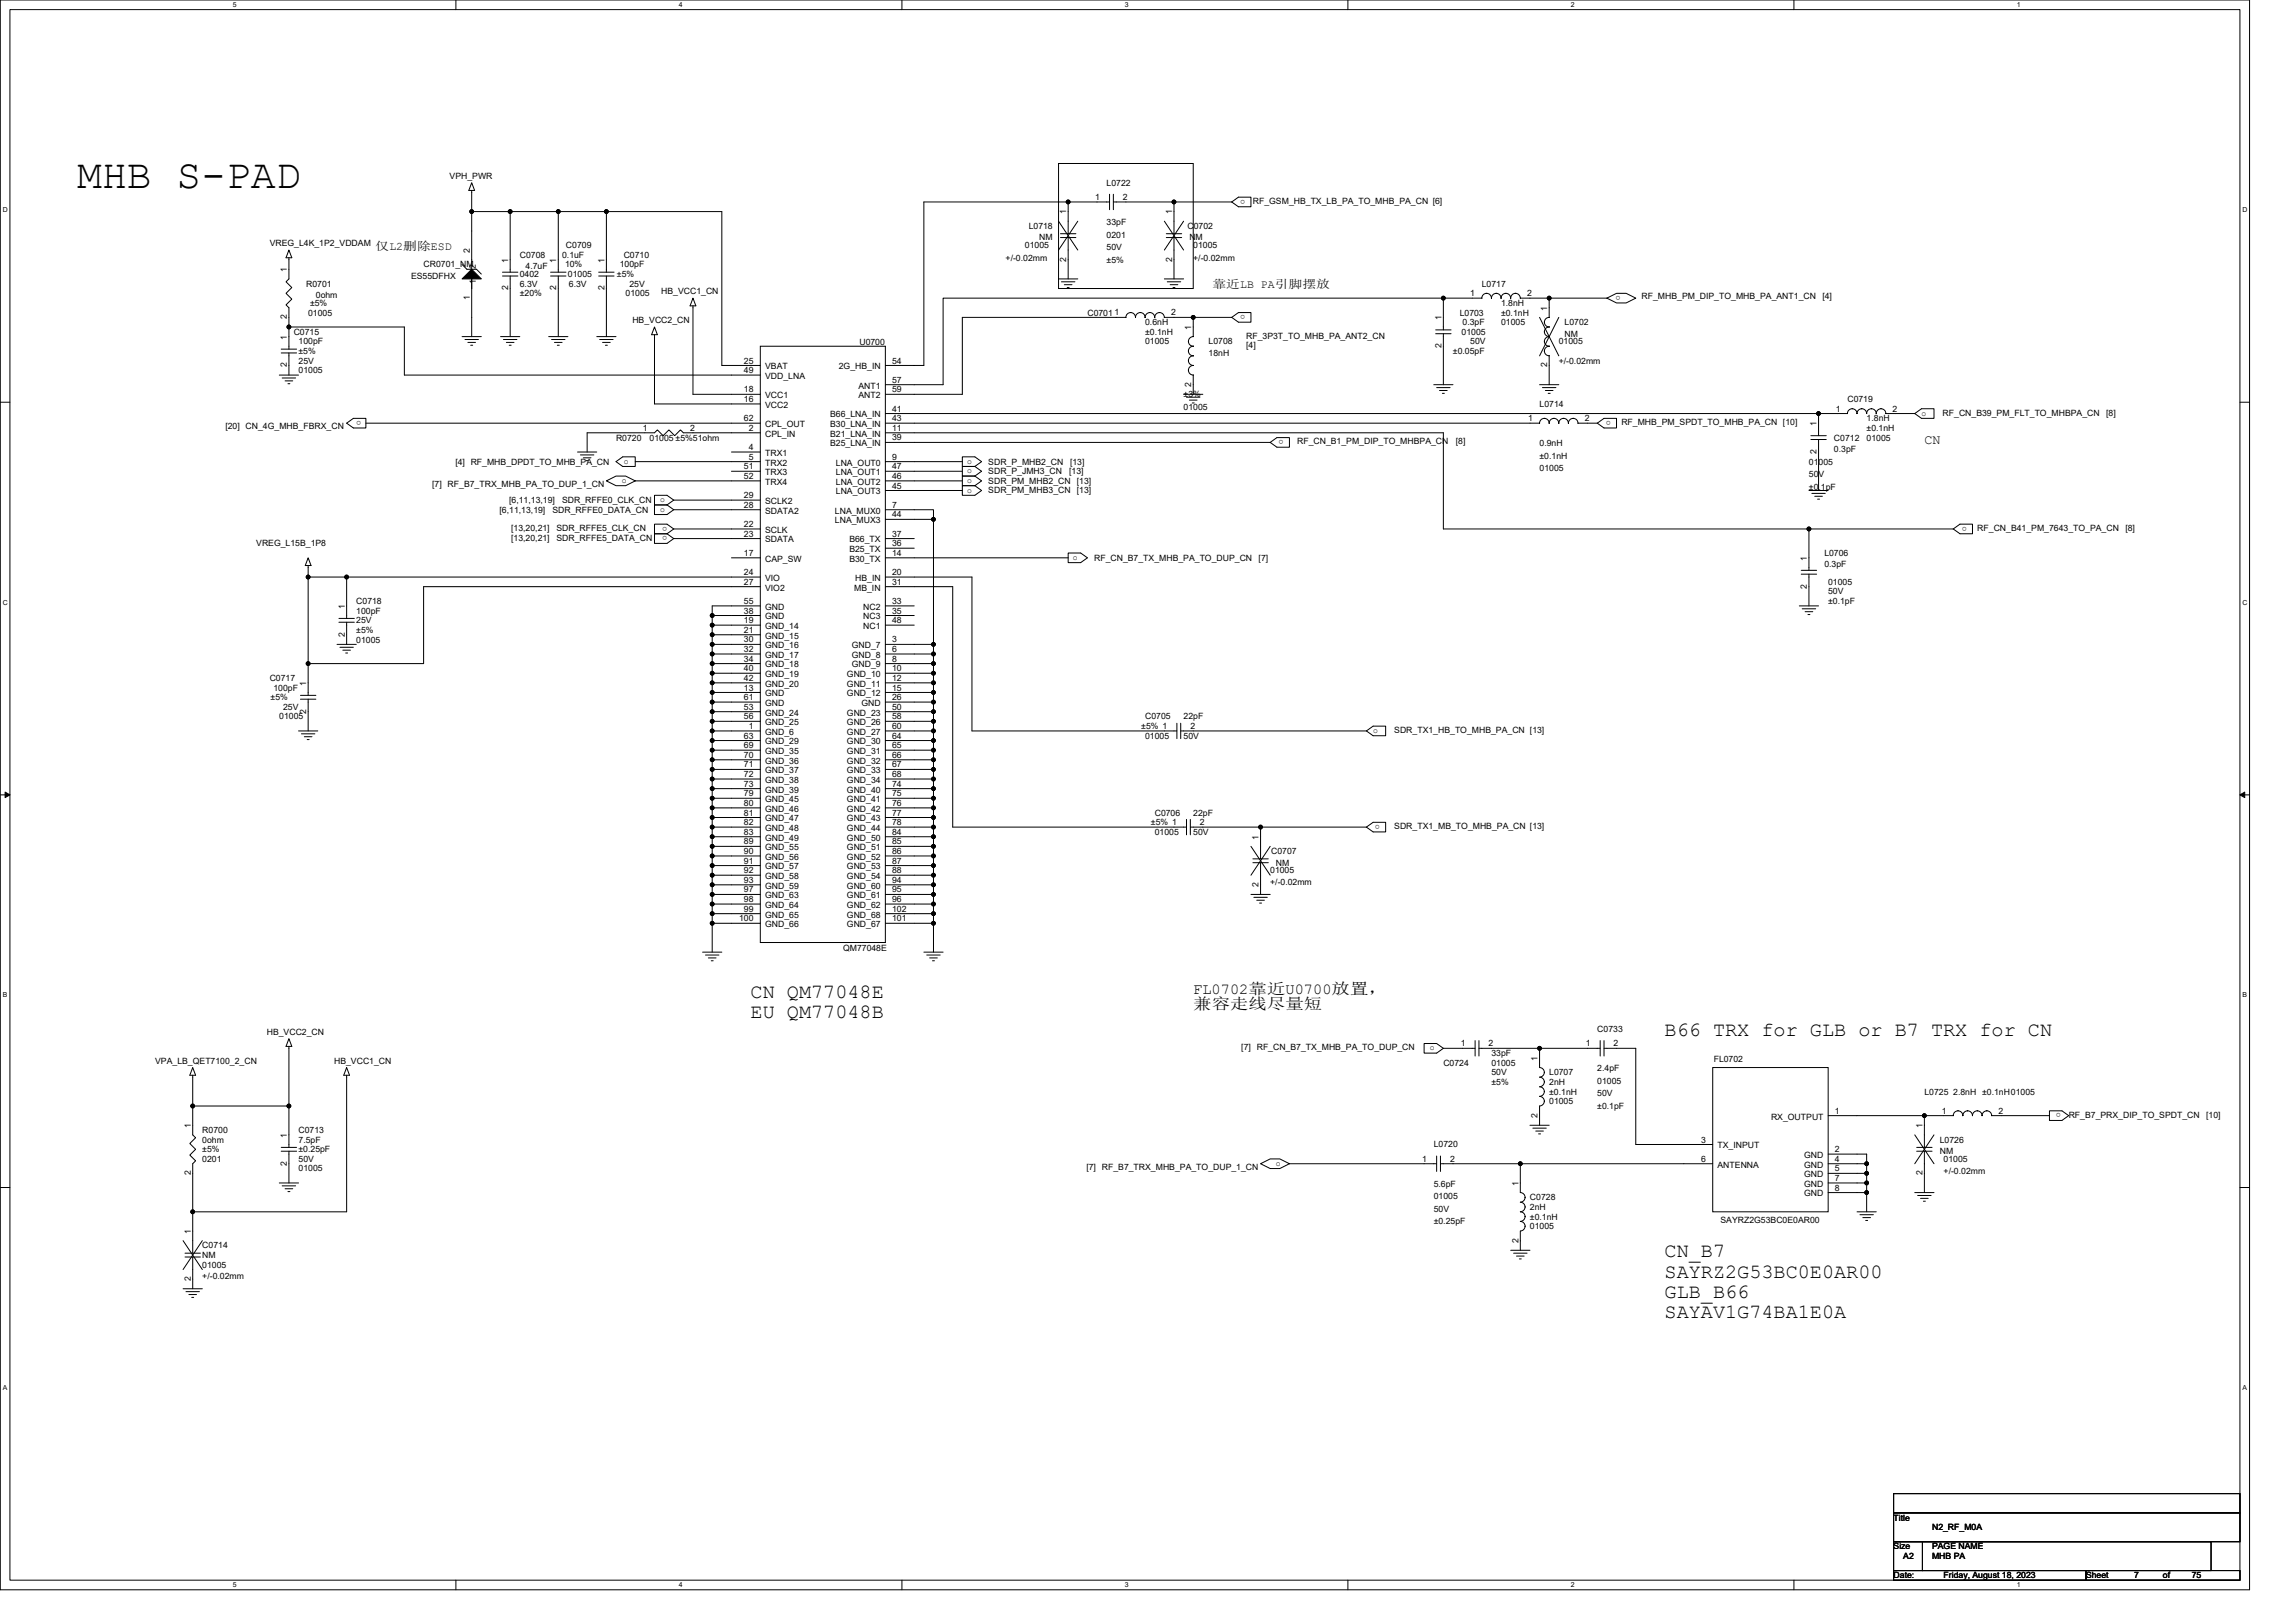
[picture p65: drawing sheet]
<svg xmlns="http://www.w3.org/2000/svg" width="297mm" height="210mm" viewBox="0 0 297 210" stroke-linecap="round" stroke-linejoin="round" font-family="sans-serif">
<defs><g id="words">
<text font-size="5.3" x="10" y="24.4">MHB S-PAD</text>
<g font-size="2.6">
<text x="97.1" y="129.1">CN QM77048E</text>
<text x="97.1" y="131.7">EU QM77048B</text>
<text x="215.4" y="134.1">B66 TRX for GLB or B7 TRX for CN</text>
<text x="215.4" y="162.7">CN_B7</text>
<text x="215.4" y="165.3">SAYRZ2G53BC0E0AR00</text>
<text x="215.4" y="167.9">GLB_B66</text>
<text x="215.4" y="170.6">SAYAV1G74BA1E0A</text>
</g>
<g font-size="2">
<text x="154.4" y="128.6">FL0702靠靠U0700靠放，</text>
<text x="154.4" y="130.6">兼的兼天兼兼兼</text>
</g>
<text font-size="1.7" x="249" y="57.5">CN</text>
<g font-size="1.5">
<text x="48.6" y="32.3">仅L2删删ESD</text>
<text x="156.9" y="37.3">靠靠LB PA靠靠靠靠</text>
</g>
<g font-size="1.1">
<text x="58.2" y="23.2">VPH_PWR</text>
<text x="133.1" y="29.6">L0718</text>
<text x="137.9" y="27.8" transform="rotate(-90 137.9 27.8)">1</text>
<text x="141.7" y="25.9">1</text>
<text x="143.2" y="24">L0722</text>
<text x="143.2" y="29.1">33pF</text>
<text x="145.3" y="25.9">2</text>
<text x="151.6" y="27.8" transform="rotate(-90 151.6 27.8)">1</text>
<text x="153.6" y="29.6">C0702</text>
<text x="161.1" y="25.8" transform="rotate(180 161.1 25.8)">o</text>
<text x="162.1" y="26.4">RF_GSM_HB_TX_LB_PA_TO_MHB_PA_CN [6]</text>
<text x="34.9" y="31.9">VREG_L4K_1P2_VDDAM</text>
<text x="37.1" y="35.2" transform="rotate(-90 37.1 35.2)">1</text>
<text x="54.8" y="34.6">CR0701_NM</text>
<text x="60.8" y="32.7" transform="rotate(-90 60.8 32.7)">2</text>
<text x="61.5" y="34.8" transform="rotate(-90 61.5 34.8)">2</text>
<text x="65.7" y="34" transform="rotate(-90 65.7 34)">1</text>
<text x="67.2" y="33.4">C0708</text>
<text x="67.2" y="35.9">0402</text>
<text x="68" y="34.9">4.7uF</text>
<text x="72" y="34" transform="rotate(-90 72 34)">1</text>
<text x="72.7" y="33.4">0.1uF</text>
<text x="73.1" y="34.6">10%</text>
<text x="73.2" y="32.1">C0709</text>
<text x="73.5" y="35.9">01005</text>
<text x="78.2" y="34" transform="rotate(-90 78.2 34)">1</text>
<text x="79.8" y="35.9">±5%</text>
<text x="80.2" y="34.6">100pF</text>
<text x="80.7" y="33.4">C0710</text>
<text x="130.1" y="33.7">+/-0.02mm</text>
<text x="132.6" y="32.1">01005</text>
<text x="134.5" y="31.1">NM</text>
<text x="137.9" y="33.9" transform="rotate(-90 137.9 33.9)">2</text>
<text x="143.2" y="30.7">0201</text>
<text x="143.2" y="32.4">50V</text>
<text x="143.2" y="34">±5%</text>
<text x="151.6" y="33.9" transform="rotate(-90 151.6 33.9)">2</text>
<text x="153.9" y="31.1">NM</text>
<text x="154.4" y="32.1">01005</text>
<text x="154.4" y="33.7">+/-0.02mm</text>
<text x="37.1" y="41.3" transform="rotate(-90 37.1 41.3)">2</text>
<text x="39.6" y="37.1">R0701</text>
<text x="39.9" y="40.8">01005</text>
<text x="40.1" y="39.6">±5%</text>
<text x="40.9" y="38.6">0ohm</text>
<text x="53.2" y="36.1">ES55DFHX</text>
<text x="60.8" y="38.8" transform="rotate(-90 60.8 38.8)">1</text>
<text x="61.5" y="36.7" transform="rotate(-90 61.5 36.7)">1</text>
<text x="65.7" y="37.6" transform="rotate(-90 65.7 37.6)">2</text>
<text x="67.2" y="37.1">6.3V</text>
<text x="67.2" y="38.3">±20%</text>
<text x="72" y="37.6" transform="rotate(-90 72 37.6)">2</text>
<text x="73.6" y="37.1">6.3V</text>
<text x="78.2" y="37.6" transform="rotate(-90 78.2 37.6)">2</text>
<text x="80.9" y="38.3">01005</text>
<text x="81.4" y="37.1">25V</text>
<text x="81.8" y="41.8">HB_VCC2_CN</text>
<text x="85.5" y="38.1">HB_VCC1_CN</text>
<text x="140.7" y="40.8">C07011</text>
<text x="151.5" y="40.8">2</text>
<text x="161.1" y="40.8" transform="rotate(180 161.1 40.8)">o</text>
<text x="186.5" y="41.4" transform="rotate(-90 186.5 41.4)">1</text>
<text x="188.8" y="40.8">L0703</text>
<text x="190.2" y="38.3">1</text>
<text x="191.7" y="37.1">L0717</text>
<text x="194.2" y="39.6">1.8nH</text>
<text x="194.2" y="40.8">±0.1nH</text>
<text x="197.6" y="38.3">2</text>
<text x="200.2" y="40.2" transform="rotate(-90 200.2 40.2)">1</text>
<text x="209.6" y="38.3" transform="rotate(180 209.6 38.3)">o</text>
<text x="212.4" y="38.7">RF_MHB_PM_DIP_TO_MHB_PA_ANT1_CN</text>
<text x="235.8" y="38.7">[4]</text>
<text x="37.1" y="47.5" transform="rotate(-90 37.1 47.5)">2</text>
<text x="37.1" y="43.9" transform="rotate(-90 37.1 43.9)">1</text>
<text x="38" y="43.3">C0715</text>
<text x="38.6" y="44.6">100pF</text>
<text x="38.6" y="47.1">25V</text>
<text x="38.6" y="45.8">±5%</text>
<text x="96.2" y="47">25</text>
<text x="99" y="47.8">VBAT</text>
<text x="108.5" y="47.8">2G_HB_IN</text>
<text x="111.2" y="44.7">U0700</text>
<text x="115.4" y="47">54</text>
<text x="148.1" y="42.1">0.6nH</text>
<text x="148.1" y="43.3">±0.1nH</text>
<text x="148.1" y="44.6">01005</text>
<text x="154.1" y="42.7" transform="rotate(-90 154.1 42.7)">1</text>
<text x="156.4" y="44.6">L0708</text>
<text x="156.4" y="46.1">18nH</text>
<text x="161.2" y="43.8">RF_3P3T_TO_MHB_PA_ANT2_CN</text>
<text x="161.2" y="45.1">[4]</text>
<text x="186.5" y="45.1" transform="rotate(-90 186.5 45.1)">2</text>
<text x="188" y="45.8">±0.05pF</text>
<text x="189.1" y="43.3">01005</text>
<text x="189.2" y="42.1">0.3pF</text>
<text x="190.2" y="44.6">50V</text>
<text x="194.2" y="42.1">01005</text>
<text x="200.2" y="47.5" transform="rotate(-90 200.2 47.5)">2</text>
<text x="201.7" y="44.6">01005</text>
<text x="201.7" y="47.1">+/-0.02mm</text>
<text x="202.4" y="42.1">L0702</text>
<text x="202.4" y="43.6">NM</text>
<text x="38.6" y="48.3">01005</text>
<text x="96.2" y="52">16</text>
<text x="96.2" y="50.8">18</text>
<text x="96.2" y="48.3">49</text>
<text x="99" y="52.8">VCC2</text>
<text x="99" y="51.5">VCC1</text>
<text x="99" y="49">VDD_LNA</text>
<text x="111.1" y="50.3">ANT1</text>
<text x="111.1" y="51.5">ANT2</text>
<text x="115.4" y="53.3">41</text>
<text x="115.4" y="49.5">57</text>
<text x="115.4" y="50.8">59</text>
<text x="153.1" y="51.4">±3%</text>
<text x="153.1" y="53">01005</text>
<text x="154.1" y="50" transform="rotate(-90 154.1 50)">2</text>
<text x="199.2" y="52.7">L0714</text>
<text x="237.5" y="53.3">1</text>
<text x="239" y="52">C0719</text>
<text x="244.9" y="53.3">2</text>
<text x="248.6" y="53.8">o</text>
<text x="251.3" y="53.8">RF_CN_B39_PM_FLT_TO_MHBPA_CN</text>
<text x="272.5" y="53.8">[8]</text>
<text x="29.2" y="55.5">[20] CN_4G_MHB_FBRX_CN</text>
<text x="46.7" y="54.5" transform="rotate(180 46.7 54.5)">o</text>
<text x="79.7" y="57">R0720</text>
<text x="83.2" y="55.8">1</text>
<text x="84" y="57">01005 ±5%51ohm</text>
<text x="89.3" y="55.8">2</text>
<text x="96.2" y="54.5">62</text>
<text x="96.9" y="55.8">2</text>
<text x="96.9" y="58.2">4</text>
<text x="96.9" y="59.5">5</text>
<text x="99" y="56.5">CPL_IN</text>
<text x="99" y="59">TRX1</text>
<text x="99" y="55.3">CPL_OUT</text>
<text x="107.4" y="56.5">B21_LNA_IN</text>
<text x="107.4" y="57.8">B25_LNA_IN</text>
<text x="107.4" y="54">B66_LNA_IN</text>
<text x="107.4" y="55.3">B30_LNA_IN</text>
<text x="115.4" y="59.5">9</text>
<text x="115.4" y="55.8">11</text>
<text x="115.4" y="57">39</text>
<text x="115.4" y="54.5">43</text>
<text x="166.1" y="56.9" transform="rotate(180 166.1 56.9)">o</text>
<text x="167.8" y="57.5">RF_CN_B1_PM_DIP_TO_MHBPA_CN</text>
<text x="188.3" y="57.5">[8]</text>
<text x="197.7" y="54.5">1</text>
<text x="199.2" y="57.8">0.9nH</text>
<text x="199.2" y="59.4">±0.1nH</text>
<text x="205" y="54.5">2</text>
<text x="208.4" y="54.5" transform="rotate(180 208.4 54.5)">o</text>
<text x="209.8" y="55">RF_MHB_PM_SPDT_TO_MHB_PA_CN [10]</text>
<text x="235" y="58.7" transform="rotate(-90 235 58.7)">2</text>
<text x="235" y="55.1" transform="rotate(-90 235 55.1)">1</text>
<text x="237.3" y="57">C0712</text>
<text x="237.3" y="58.5">0.3pF</text>
<text x="241.5" y="54.5">1.8nH</text>
<text x="241.5" y="55.8">±0.1nH</text>
<text x="241.5" y="57">01005</text>
<text x="55.9" y="63">[7] RF_B7_TRX_MHB_PA_TO_DUP_1_CN</text>
<text x="58.9" y="60.1">[4] RF_MHB_DPDT_TO_MHB_PA_CN</text>
<text x="65.9" y="65.1">[6,11,13,19]</text>
<text x="72.7" y="65.1">SDR_RFFE0_CLK_CN</text>
<text x="80.4" y="62.5">o</text>
<text x="80.7" y="60">o</text>
<text x="85.4" y="65">o</text>
<text x="96.2" y="65.7">28</text>
<text x="96.2" y="64.5">29</text>
<text x="96.2" y="60.7">51</text>
<text x="96.2" y="62">52</text>
<text x="99" y="60.2">TRX2</text>
<text x="99" y="65.2">SCLK2</text>
<text x="99" y="61.5">TRX3</text>
<text x="99" y="62.7">TRX4</text>
<text x="108.1" y="60.2">LNA_OUT0</text>
<text x="108.1" y="64">LNA_OUT3</text>
<text x="108.1" y="61.5">LNA_OUT1</text>
<text x="108.1" y="62.7">LNA_OUT2</text>
<text x="115.4" y="63.2">45</text>
<text x="115.4" y="60.7">47</text>
<text x="115.4" y="62">46</text>
<text x="115.4" y="65.7">7</text>
<text x="125.1" y="60">o</text>
<text x="125.1" y="61.3">o</text>
<text x="125.1" y="62.5">o</text>
<text x="125.1" y="63.7">o</text>
<text x="127.9" y="60.1">SDR_P_MHB2_CN</text>
<text x="127.9" y="61.4">SDR_P_JMH3_CN</text>
<text x="127.9" y="62.6">SDR_PM_MHB2_CN</text>
<text x="127.9" y="63.9">SDR_PM_MHB3_CN</text>
<text x="138.3" y="61.4">[13]</text>
<text x="138.4" y="60.1">[13]</text>
<text x="139.3" y="62.6">[13]</text>
<text x="139.3" y="63.9">[13]</text>
<text x="199.2" y="61">01005</text>
<text x="234" y="60.1">01005</text>
<text x="234" y="61.7">50V</text>
<text x="234" y="63.4">±0.1pF</text>
<text x="33.1" y="70.7">VREG_L15B_1P8</text>
<text x="64.6" y="66.3">[6,11,13,19]</text>
<text x="66.1" y="68.7">[13,20,21]</text>
<text x="66.1" y="70">[13,20,21]</text>
<text x="71.5" y="66.3">SDR_RFFE0_DATA_CN</text>
<text x="72" y="68.7">SDR_RFFE5_CLK_CN</text>
<text x="72" y="70">SDR_RFFE5_DATA_CN</text>
<text x="85.4" y="66.2">o</text>
<text x="86.3" y="68.1" transform="rotate(180 86.3 68.1)">o</text>
<text x="86.3" y="69.4" transform="rotate(180 86.3 69.4)">o</text>
<text x="96.2" y="68.2">22</text>
<text x="96.2" y="69.4">23</text>
<text x="96.2" y="71.9">17</text>
<text x="99" y="69">SCLK</text>
<text x="99" y="70.2">SDATA</text>
<text x="99" y="66.5">SDATA2</text>
<text x="108" y="66.5">LNA_MUX0</text>
<text x="108" y="67.7">LNA_MUX3</text>
<text x="109.9" y="71.4">B25_TX</text>
<text x="109.9" y="70.2">B66_TX</text>
<text x="115.4" y="71.9">14</text>
<text x="115.4" y="70.7">36</text>
<text x="115.4" y="69.4">37</text>
<text x="115.4" y="67">44</text>
<text x="236" y="71.9">L0706</text>
<text x="254.4" y="68.1" transform="rotate(180 254.4 68.1)">o</text>
<text x="255.8" y="68.7">RF_CN_B41_PM_7643_TO_PA_CN</text>
<text x="275" y="68.7">[8]</text>
<text x="96.2" y="74.4">24</text>
<text x="96.2" y="75.7">27</text>
<text x="99" y="75.2">VIO</text>
<text x="99" y="76.4">VIO2</text>
<text x="99" y="72.7">CAP_SW</text>
<text x="109.9" y="72.7">B30_TX</text>
<text x="110.5" y="76.4">MB_IN</text>
<text x="110.6" y="75.2">HB_IN</text>
<text x="115.4" y="74.4">20</text>
<text x="115.4" y="75.7">31</text>
<text x="138.8" y="72.5">o</text>
<text x="141.6" y="72.6">RF_CN_B7_TX_MHB_PA_TO_DUP_CN</text>
<text x="162.8" y="72.6">[7]</text>
<text x="233.8" y="76.2" transform="rotate(-90 233.8 76.2)">2</text>
<text x="233.8" y="72.6" transform="rotate(-90 233.8 72.6)">1</text>
<text x="236" y="73.4">0.3pF</text>
<text x="236.5" y="75.7">01005</text>
<text x="236.5" y="76.9">50V</text>
<text x="44.6" y="82.4" transform="rotate(-90 44.6 82.4)">2</text>
<text x="44.6" y="78.8" transform="rotate(-90 44.6 78.8)">1</text>
<text x="46.1" y="78.2">C0718</text>
<text x="46.1" y="79.4">100pF</text>
<text x="46.1" y="83.1">01005</text>
<text x="46.1" y="80.7">25V</text>
<text x="46.1" y="81.9">±5%</text>
<text x="96.2" y="78.2">55</text>
<text x="96.2" y="79.4">38</text>
<text x="96.2" y="80.6">19</text>
<text x="96.2" y="81.9">21</text>
<text x="96.2" y="83.1">30</text>
<text x="99" y="78.9">GND</text>
<text x="99" y="80.2">GND</text>
<text x="99" y="81.4">GND_14</text>
<text x="99" y="82.6">GND_15</text>
<text x="99" y="83.9">GND_16</text>
<text x="110.2" y="83.9">GND_7</text>
<text x="111.7" y="78.9">NC2</text>
<text x="111.7" y="80.2">NC3</text>
<text x="111.7" y="81.4">NC1</text>
<text x="115.4" y="78.2">33</text>
<text x="115.4" y="79.4">35</text>
<text x="115.4" y="80.6">48</text>
<text x="115.4" y="83.1">3</text>
<text x="236.5" y="78.2">±0.1pF</text>
<text x="34.9" y="88.1">C0717</text>
<text x="35.4" y="89.4">100pF</text>
<text x="39.6" y="88.7" transform="rotate(-90 39.6 88.7)">1</text>
<text x="96.2" y="89.4">13</text>
<text x="96.2" y="84.4">32</text>
<text x="96.2" y="85.6">34</text>
<text x="96.2" y="86.9">40</text>
<text x="96.2" y="88.1">42</text>
<text x="99" y="85.1">GND_17</text>
<text x="99" y="86.4">GND_18</text>
<text x="99" y="87.6">GND_19</text>
<text x="99" y="88.9">GND_20</text>
<text x="109.6" y="87.6">GND_10</text>
<text x="109.6" y="88.9">GND_11</text>
<text x="110.2" y="85.1">GND_8</text>
<text x="110.2" y="86.4">GND_9</text>
<text x="115.4" y="84.4">6</text>
<text x="115.4" y="85.6">8</text>
<text x="115.4" y="86.9">10</text>
<text x="115.4" y="88.1">12</text>
<text x="115.4" y="89.4">15</text>
<text x="35" y="90.6">±5%</text>
<text x="36.1" y="93.1">01005</text>
<text x="36.6" y="91.9">25V</text>
<text x="39.6" y="92.3" transform="rotate(-90 39.6 92.3)">2</text>
<text x="96.2" y="90.6">61</text>
<text x="96.2" y="91.8">53</text>
<text x="96.2" y="93.1">56</text>
<text x="96.2" y="95.6">63</text>
<text x="96.9" y="94.3">1</text>
<text x="99" y="90.1">GND</text>
<text x="99" y="91.4">GND</text>
<text x="99" y="95.1">GND_6</text>
<text x="99" y="92.6">GND_24</text>
<text x="99" y="93.8">GND_25</text>
<text x="109.6" y="90.1">GND_12</text>
<text x="109.6" y="92.6">GND_23</text>
<text x="109.6" y="93.8">GND_26</text>
<text x="109.6" y="95.1">GND_27</text>
<text x="111.4" y="91.4">GND</text>
<text x="115.4" y="90.6">26</text>
<text x="115.4" y="91.8">50</text>
<text x="115.4" y="93.1">58</text>
<text x="115.4" y="94.3">60</text>
<text x="115.4" y="95.6">64</text>
<text x="147.7" y="94.3">±5% 1</text>
<text x="148.1" y="93.1">C0705</text>
<text x="148.1" y="95.6">01005</text>
<text x="153.1" y="93.1">22pF</text>
<text x="153.1" y="95.6">50V</text>
<text x="154" y="94.3">2</text>
<text x="177.6" y="94.9">o</text>
<text x="180.4" y="94.8">SDR_TX1_HB_TO_MHB_PA_CN [13]</text>
<text x="96.2" y="96.8">69</text>
<text x="96.2" y="98.1">70</text>
<text x="96.2" y="99.3">71</text>
<text x="96.2" y="100.6">72</text>
<text x="96.2" y="101.8">73</text>
<text x="99" y="96.3">GND_29</text>
<text x="99" y="97.6">GND_35</text>
<text x="99" y="98.8">GND_36</text>
<text x="99" y="100.1">GND_37</text>
<text x="99" y="101.3">GND_38</text>
<text x="109.6" y="96.3">GND_30</text>
<text x="109.6" y="97.6">GND_31</text>
<text x="109.6" y="98.8">GND_32</text>
<text x="109.6" y="100.1">GND_33</text>
<text x="109.6" y="101.3">GND_34</text>
<text x="115.4" y="96.8">65</text>
<text x="115.4" y="98.1">66</text>
<text x="115.4" y="99.3">67</text>
<text x="115.4" y="100.6">68</text>
<text x="115.4" y="101.8">74</text>
<text x="96.2" y="103">79</text>
<text x="96.2" y="104.3">80</text>
<text x="96.2" y="105.5">81</text>
<text x="96.2" y="106.8">82</text>
<text x="99" y="102.6">GND_39</text>
<text x="99" y="103.8">GND_45</text>
<text x="99" y="105">GND_46</text>
<text x="99" y="106.3">GND_47</text>
<text x="99" y="107.5">GND_48</text>
<text x="109.6" y="102.6">GND_40</text>
<text x="109.6" y="103.8">GND_41</text>
<text x="109.6" y="105">GND_42</text>
<text x="109.6" y="106.3">GND_43</text>
<text x="109.6" y="107.5">GND_44</text>
<text x="115.4" y="103">75</text>
<text x="115.4" y="104.3">76</text>
<text x="115.4" y="105.5">77</text>
<text x="115.4" y="106.8">78</text>
<text x="148.9" y="106.8">±5% 1</text>
<text x="149.4" y="105.6">C0706</text>
<text x="154.4" y="105.6">22pF</text>
<text x="155.2" y="106.8">2</text>
<text x="178.5" y="106.7" transform="rotate(180 178.5 106.7)">o</text>
<text x="180.4" y="107.3">SDR_TX1_MB_TO_MHB_PA_CN [13]</text>
<text x="96.2" y="108">83</text>
<text x="96.2" y="109.3">89</text>
<text x="96.2" y="110.5">90</text>
<text x="96.2" y="111.8">91</text>
<text x="96.2" y="113">92</text>
<text x="99" y="108.8">GND_49</text>
<text x="99" y="110">GND_55</text>
<text x="99" y="111.3">GND_56</text>
<text x="99" y="112.5">GND_57</text>
<text x="99" y="113.8">GND_58</text>
<text x="109.6" y="108.8">GND_50</text>
<text x="109.6" y="110">GND_51</text>
<text x="109.6" y="111.3">GND_52</text>
<text x="109.6" y="112.5">GND_53</text>
<text x="109.6" y="113.8">GND_54</text>
<text x="115.4" y="108">84</text>
<text x="115.4" y="109.3">85</text>
<text x="115.4" y="110.5">86</text>
<text x="115.4" y="111.8">87</text>
<text x="115.4" y="113">88</text>
<text x="149.4" y="108">01005</text>
<text x="154.4" y="108">50V</text>
<text x="162.8" y="108.7" transform="rotate(-90 162.8 108.7)">1</text>
<text x="164.3" y="113">01005</text>
<text x="164.5" y="110.5">C0707</text>
<text x="165.1" y="112">NM</text>
<text x="95.6" y="119.2">100</text>
<text x="96.2" y="114.3">93</text>
<text x="96.2" y="115.5">97</text>
<text x="96.2" y="116.7">98</text>
<text x="96.2" y="118">99</text>
<text x="99" y="115">GND_59</text>
<text x="99" y="116.3">GND_63</text>
<text x="99" y="117.5">GND_64</text>
<text x="99" y="118.7">GND_65</text>
<text x="99" y="120">GND_66</text>
<text x="109.6" y="115">GND_60</text>
<text x="109.6" y="116.3">GND_61</text>
<text x="109.6" y="117.5">GND_62</text>
<text x="109.6" y="120">GND_67</text>
<text x="109.6" y="118.7">GND_68</text>
<text x="115.4" y="114.3">94</text>
<text x="115.4" y="115.5">95</text>
<text x="115.4" y="116.7">96</text>
<text x="115.4" y="119.2">101</text>
<text x="115.4" y="118">102</text>
<text x="162.8" y="114.8" transform="rotate(-90 162.8 114.8)">2</text>
<text x="164.3" y="114.5">+/-0.02mm</text>
<text x="109.1" y="123.1">QM77048E</text>
<text x="20.1" y="137.7">VPA_LB_QET7100_2_CN</text>
<text x="34.5" y="133.9">HB_VCC2_CN</text>
<text x="43.2" y="137.7">HB_VCC1_CN</text>
<text x="160.6" y="135.9">[7] RF_CN_B7_TX_MHB_PA_TO_DUP_CN</text>
<text x="185" y="135.9">o</text>
<text x="186.7" y="137.9">C0724</text>
<text x="189" y="135.4">1</text>
<text x="192.6" y="135.4">2</text>
<text x="193" y="136.7">33pF</text>
<text x="193" y="137.9">01005</text>
<text x="198.9" y="137.3" transform="rotate(-90 198.9 137.3)">1</text>
<text x="205.2" y="135.4">1</text>
<text x="206.6" y="133.6">C0733</text>
<text x="208.8" y="135.4">2</text>
<text x="221.7" y="137.4">FL0702</text>
<text x="193" y="139.2">50V</text>
<text x="193" y="140.4">±5%</text>
<text x="200.4" y="139.2">L0707</text>
<text x="200.4" y="140.4">2nH</text>
<text x="200.4" y="141.6">±0.1nH</text>
<text x="200.4" y="142.9">01005</text>
<text x="206.6" y="138.7">2.4pF</text>
<text x="206.6" y="140.3">01005</text>
<text x="206.6" y="141.9">50V</text>
<text x="206.6" y="143.5">±0.1pF</text>
<text x="249" y="141.6">L0725 2.8nH ±0.1nH01005</text>
<text x="24.7" y="146" transform="rotate(-90 24.7 146)">1</text>
<text x="26.2" y="146.6">R0700</text>
<text x="26.2" y="147.9">0ohm</text>
<text x="26.2" y="149.1">±5%</text>
<text x="37.1" y="147.2" transform="rotate(-90 37.1 147.2)">1</text>
<text x="38.6" y="146.6">C0713</text>
<text x="38.6" y="147.9">7.5pF</text>
<text x="38.6" y="149.1">±0.25pF</text>
<text x="185.5" y="148.5">L0720</text>
<text x="198.9" y="144.6" transform="rotate(-90 198.9 144.6)">2</text>
<text x="220.1" y="147.9">3</text>
<text x="222.2" y="148.6">TX_INPUT</text>
<text x="229.1" y="144.9">RX_OUTPUT</text>
<text x="233.4" y="149.9">GND</text>
<text x="237.4" y="149.1">2</text>
<text x="237.4" y="144.1">1</text>
<text x="248.7" y="146" transform="rotate(-90 248.7 146)">1</text>
<text x="251" y="147.9">L0726</text>
<text x="251" y="149.4">NM</text>
<text x="251.2" y="144.1">1</text>
<text x="258.5" y="144.1">2</text>
<text x="266.6" y="144.1" transform="rotate(180 266.6 144.1)">o</text>
<text x="267.6" y="144.6">RF_B7_PRX_DIP_TO_SPDT_CN</text>
<text x="285.4" y="144.6">[10]</text>
<text x="24.7" y="152.1" transform="rotate(-90 24.7 152.1)">2</text>
<text x="26.2" y="150.4">0201</text>
<text x="37.1" y="150.8" transform="rotate(-90 37.1 150.8)">2</text>
<text x="38.6" y="151.6">01005</text>
<text x="38.6" y="150.4">50V</text>
<text x="140.6" y="151.4">[7] RF_B7_TRX_MHB_PA_TO_DUP_1_CN</text>
<text x="165.1" y="150.9">o</text>
<text x="184" y="150.3">1</text>
<text x="185.5" y="153.6">5.6pF</text>
<text x="185.5" y="155.2">01005</text>
<text x="187.6" y="150.3">2</text>
<text x="196.4" y="153.5" transform="rotate(-90 196.4 153.5)">1</text>
<text x="197.9" y="155.3">C0728</text>
<text x="220.1" y="150.3">6</text>
<text x="222.2" y="151.1">ANTENNA</text>
<text x="233.4" y="151.1">GND</text>
<text x="233.4" y="152.3">GND</text>
<text x="233.4" y="153.6">GND</text>
<text x="233.4" y="154.8">GND</text>
<text x="237.4" y="150.3">4</text>
<text x="237.4" y="151.6">5</text>
<text x="237.4" y="152.8">7</text>
<text x="237.4" y="154.1">8</text>
<text x="248.7" y="152.1" transform="rotate(-90 248.7 152.1)">2</text>
<text x="251.5" y="150.4">01005</text>
<text x="251.5" y="152">+/-0.02mm</text>
<text x="24.7" y="159.7" transform="rotate(-90 24.7 159.7)">1</text>
<text x="26.2" y="161.6">C0714</text>
<text x="185.5" y="156.8">50V</text>
<text x="185.5" y="158.4">±0.25pF</text>
<text x="196.4" y="160.8" transform="rotate(-90 196.4 160.8)">2</text>
<text x="197.9" y="156.6">2nH</text>
<text x="197.9" y="157.8">±0.1nH</text>
<text x="197.9" y="159.1">01005</text>
<text x="222.6" y="158.3">SAYRZ2G53BC0E0AR00</text>
<text x="24.7" y="165.8" transform="rotate(-90 24.7 165.8)">2</text>
<text x="26.2" y="162.8">NM</text>
<text x="26.2" y="164">01005</text>
<text x="26.2" y="165.5">+/-0.02mm</text>
<text x="245" y="196.8">Title</text>
<text x="245" y="200.5">Size</text>
<text x="246.2" y="201.8">A2</text>
<text x="250" y="200.5">PAGE NAME</text>
<text x="250" y="201.8">MHB PA</text>
<text x="250" y="198">N2_RF_M0A</text>
<text x="245" y="204.2">Date:</text>
<text x="251.5" y="204.2">Friday, August 18, 2023</text>
<text x="269.9" y="204.2">Sheet</text>
<text x="276.1" y="204.2">7</text>
<text x="279.8" y="204.2">of</text>
<text x="283.6" y="204.2">75</text>
</g>
<g font-size=".9">
<text x="30.1" y=".9">5</text>
<text x="87.8" y=".9">4</text>
<text x="145.5" y=".9">3</text>
<text x="203.2" y=".9">2</text>
<text x="260.9" y=".9">1</text>
<text x=".4" y="27.4">D</text>
<text x="290.1" y="27.4">D</text>
<text x=".4" y="78.3">C</text>
<text x="290.1" y="78.3">C</text>
<text x=".4" y="129.1">B</text>
<text x="290.1" y="129.1">B</text>
<text x=".4" y="179.9">A</text>
<text x="290.1" y="179.9">A</text>
<text x="30.1" y="205.4">5</text>
<text x="87.8" y="205.4">4</text>
<text x="145.5" y="205.4">3</text>
<text x="203.2" y="205.4">2</text>
<text x="260.9" y="205.4">1</text>
</g>
</g></defs>
<path d="M0 0h291v205.7h-291zM1.3 1.2h288.5v203.3h-288.5z" fill="none" stroke="#000" stroke-width=".13"/>
<g fill="#fff">
<path d="M30.1 .1h.5v1h-.5z"/>
<path d="M30.1 204.6h.5v1h-.5z"/>
</g>
<path d="M59 0v1.2M59 204.5v1.2" fill="none" stroke="#000" stroke-width=".13"/>
<g fill="#fff">
<path d="M87.8 .1h.5v1h-.5z"/>
<path d="M87.8 204.6h.5v1h-.5z"/>
</g>
<path d="M116.7 0v1.2M116.7 204.5v1.2" fill="none" stroke="#000" stroke-width=".13"/>
<g fill="#fff">
<path d="M145.5 .1h.5v1h-.5z"/>
<path d="M145.5 204.6h.5v1h-.5z"/>
</g>
<path d="M174.4 0v1.2M174.4 204.5v1.2" fill="none" stroke="#000" stroke-width=".13"/>
<g fill="#fff">
<path d="M203.2 .1h.5v1h-.5z"/>
<path d="M203.2 204.6h.5v1h-.5z"/>
</g>
<path d="M232.1 0v1.2M232.1 204.5v1.2" fill="none" stroke="#000" stroke-width=".13"/>
<g fill="#fff">
<path d="M260.9 .1h.5v1h-.5z"/>
<path d="M260.9 204.6h.5v1h-.5z"/>
<path d="M.4 26.6h.6v1h-.6z"/>
<path d="M290.1 26.6h.6v1h-.6z"/>
<path d="M.4 77.5h.6v.9h-.6z"/>
<path d="M290.1 77.5h.6v.9h-.6z"/>
</g>
<path d="M0 52.1h1.3M289.8 52.1h1.2" fill="none" stroke="#000" stroke-width=".13"/>
<g fill="#fff">
<path d="M.4 128.3h.5v1h-.5z"/>
<path d="M290.1 128.3h.6v1h-.6z"/>
</g>
<path d="M0 102.9h1.3M.7 102.5l.6 .4-.6 .3zM289.8 102.9l.6-.4v.7zM289.8 102.9h1.2" fill="none" stroke="#000" stroke-width=".13"/>
<path d="M.7 102.5l.6 .4-.6 .3zM289.8 102.9l.6-.4v.7z" fill="#000"/>
<g fill="#fff">
<path d="M.3 179.1h.6v1h-.6z"/>
<path d="M290.1 179.1h.6v1h-.6z"/>
</g>
<g fill="none" stroke="#000" stroke-width=".13">
<path d="M37.4 33.4v2.7l-.4 .4 .8 .7-.8 .8 .8 .7-.8 .8 .4 .3v2.5M37.4 32.4l.4 1h-.8zM59.8 36.1l1.2-1.3 1.3 1.3zM59.8 34.2l.6 .6h1.2l.7 .7M61 24.6v2.8M61 27.4v7.4M61 36.1v7.5M61 27.4h5M61 23.6l.4 1h-.7zM65 35.2h2M65 35.7h2M66 27.4h6.2"/>
<path d="M66 27.4v7.8M66 35.7v7.9M71.2 35.2h2M71.2 35.7h2M72.2 27.4v7.8M72.2 35.7v7.9M72.2 27.4h6.2M77.5 35.2h1.9M77.5 35.7h1.9M78.4 27.4v7.8M78.4 35.7v7.9M78.4 27.4h15v19.9h5"/>
<path d="M89.7 39.6v11.4h8.7M89.7 38.6l.3 1h-.7zM136.9 21.2h17.5v16.1h-17.5zM136.9 36.1h2.5M136.9 28.6l2.5 3.8M137.2 30.2h2M137.2 30.7h2M137.3 36.5h1.8M137.7 36.8h1M138.1 37.2h.2M138.2 26.1h-18.7v21.2h-5M138.2 30.7v5.4"/>
<path d="M139.4 28.6l-2.5 3.8M143.5 26.1h-5.3v4.1M143.5 25.1v2M144 25.1v2M144 26.1h7.9M150.6 36.1h2.5M150.6 28.6l2.5 3.8M150.9 30.2h2M150.9 30.7h2M151 36.5h1.8M151.4 36.8h1M151.8 37.2h.2"/>
<path d="M151.9 26.1v4.1M151.9 30.7v5.4M151.9 26.1h7.4M153.1 28.6l-2.5 3.8M159.3 26.1l.9-.6h1.6v1.3h-1.6zM186.7 38.6h-64.7v11.2h-7.5M200.4 38.6v2.5a.61 .61 0 0 0-.6 .6 .62 .62 0 0 0 .6 .6 .61 .61 0 0 0-.6 .6 .62 .62 0 0 0 .6 .7 .61 .61 0 0 0-.6 .6 .62 .62 0 0 0 .6 .6 .61 .61 0 0 0-.6 .6 .62 .62 0 0 0 .6 .6v3.8M200.4 38.6h-3.7a.62 .62 0 0 0-.6-.6 .61 .61 0 0 0-.7 .6 .62 .62 0 0 0-.6-.6 .61 .61 0 0 0-.6 .6 .62 .62 0 0 0-.6-.6 .61 .61 0 0 0-.6 .6h-.1a.62 .62 0 0 0-.6-.6 .61 .61 0 0 0-.6 .6h-5v4.1M200.4 38.6h7.5M207.9 38.6l1.2-.6h1.3l1.2 .6-1.2 .6h-1.3zM36.1 48.5h2.5M36.4 45.2h2"/>
<path d="M36.4 45.7h2M36.5 48.9h1.7M36.9 49.3h1M37.3 49.7h.2M37.4 42.3h14.9v6.2h46.1M37.4 42.3v2.9M37.4 45.7v2.8M44.8 54.8l.9-.7h1.6v1.3h-1.6zM47.3 54.8h51.1M59.8 43.6h2.5M60.2 43.9h1.7M60.5 44.3h1"/>
<path d="M60.9 44.7h.3M64.8 43.6h2.4M65.1 43.9h1.8M65.5 44.3h1M65.9 44.7h.2M71 43.6h2.5M71.4 43.9h1.7M71.7 44.3h1M72.1 44.7h.3M74.7 58.5h2.5M75.1 58.9h1.7M75.5 59.2h1"/>
<path d="M75.8 59.6h.3M77.2 43.6h2.5M77.6 43.9h1.7M78 44.3h.9M78.3 44.7h.3M79.7 59.7l.9-.6h1.6v1.3h-1.6zM82.2 59.7h16.2M84.7 43.3v9h13.7M84.7 42.3l.3 1h-.7zM94.6 58.5h3.8M98.4 44.8h16.1v77.2h-16.1zM98.4 56h-10l-.4-.4-.7 .8-.8-.8-.7 .8-.8-.8-.3 .4h-8.7v2.5"/>
<path d="M114.5 54.8h84.7a.61 .61 0 0 1 .6-.7 .62 .62 0 0 1 .6 .7 .61 .61 0 0 1 .6-.7 .62 .62 0 0 1 .7 .7 .61 .61 0 0 1 .6-.7 .62 .62 0 0 1 .6 .7 .61 .61 0 0 1 .6-.7 .62 .62 0 0 1 .7 .7h2.4M114.5 59.7h10M114.5 56h72.2v12.5h47.3M114.5 57.3h49.8M114.5 53.5h120.8M124.5 59.1h1.6l.9 .6-.9 .7h-1.6zM148.1 41.1a.62 .62 0 0 0-.6-.7 .61 .61 0 0 0-.6 .7 .62 .62 0 0 0-.6-.7 .61 .61 0 0 0-.6 .7h-21.2v9.9h-10M148.1 41.1a.61 .61 0 0 1 .7-.7 .62 .62 0 0 1 .6 .7 .61 .61 0 0 1 .6-.7 .62 .62 0 0 1 .6 .7h3.8M153.1 51h2.5M153.5 51.4h1.7M153.9 51.8h1M154.2 52.1h.3"/>
<path d="M154.4 41.1v2.5a.61 .61 0 0 0-.7 .6 .62 .62 0 0 0 .7 .6 .61 .61 0 0 0-.7 .6 .62 .62 0 0 0 .7 .6v.1a.61 .61 0 0 0-.7 .6 .62 .62 0 0 0 .7 .6 .61 .61 0 0 0-.7 .6 .62 .62 0 0 0 .7 .6v2.5M154.4 41.1h4.9M159.3 41.1l.9-.7h1.6v1.3h-1.6zM164.3 57.3l.9-.7h1.6v1.3h-1.6zM185.5 49.8h2.5M185.7 42.7h2M185.7 43.2h2M185.9 50.2h1.7M186.2 50.5h1M186.6 50.9h.3M186.7 43.2v6.6M199.2 49.8h2.5"/>
<path d="M199.2 41.1l2.5 5M199.6 50.2h1.7M199.9 50.5h1M200.3 50.9h.2M201.7 41.1l-2.5 5M206.6 54.8l.9-.7h1.6v1.3h-1.6zM234.3 56.4h2M234.3 56.9h2M235.3 56.9v6.6M241.5 53.5a.62 .62 0 0 0-.6-.6 .61 .61 0 0 0-.7 .6 .62 .62 0 0 0-.6-.6 .61 .61 0 0 0-.6 .6h-3.7v2.9M244 53.5a.62 .62 0 0 0-.6-.6 .61 .61 0 0 0-.7 .6 .62 .62 0 0 0-.6-.6 .61 .61 0 0 0-.6 .6M244 53.5h3.7"/>
<path d="M247.7 53.5l.9-.6h1.6v1.2h-1.6zM39.9 73.2v1.5M39.9 74.7v11.2M39.9 74.7h4.9M39.9 72.2l.3 1h-.7zM44.8 74.7v5.3M44.8 74.7h53.6M78.4 62.2l1.3-.6h1.2l1.3 .6-1.3 .7h-1.2zM82.2 62.2h16.2M86.3 65.3l.9 .7M86.3 69.1l.9 .6M86.3 65.3h-1.6v1.3h1.6l.9-.6"/>
<path d="M86.3 69.1h-1.6v1.2h1.6l.9-.6M87.2 64.7l-.9-.6h-1.6v1.2h1.6M87.2 64.7l-.9 .6M87.2 68.5l-.9 .6M87.2 68.5l-.9-.7h-1.6v1.3h1.6M87.2 68.5h11.2M87.2 69.7h11.2M87.2 66h11.2M87.2 64.7h11.2M92.1 79.7v1.2M92.1 79.7h6.3M94.6 61h3.8"/>
<path d="M94.6 72.2h3.8M98.4 75.9h-43.6v10h-14.9M98.4 78.4h-6.3v1.3M114.5 74.7h11.2v19.9h26.6M114.5 75.9h8.8v31.1h30.2M114.5 66h6.3v1.2M114.5 72.2h23.7M114.5 78.4h3.8M114.5 79.7h3.8M114.5 70.9h3.8M114.5 69.7h3.8M114.5 63.5h10"/>
<path d="M114.5 61h10M114.5 67.2h6.3v16.2M114.5 62.2h10M124.5 62.9h1.6l.9 .6-.9 .6h-1.6zM126.1 60.4h-1.6v1.2h1.6M126.1 61.6h-1.6v1.3h1.6M126.1 60.4l.9 .6-.9 .6M126.1 61.6l.9 .6-.9 .7M138.2 71.6h1.6l.9 .6-.9 .6h-1.6zM232.8 78.4h2.5M233 73.8h2M233 74.3h2"/>
<path d="M233.2 78.8h1.7M233.5 79.2h1M233.9 79.5h.3M234 63.5h2.5M234 68.5v5.3M234 74.3v4.1M234 68.5h18.7M234.4 63.8h1.7M234.8 64.2h1M235.1 64.6h.3M252.7 68.5l.9-.7h1.6v1.3h-1.6zM38.6 94.6h2.5"/>
<path d="M38.9 90h2M38.9 90.5h2M39 95h1.7M39.4 95.3h1M39.7 95.7h.3M39.9 85.9v4.1M39.9 90.5v4.1M43.6 83.4h2.5M43.8 80h2M43.8 80.5h2M44 83.8h1.7M44.3 84.1h1"/>
<path d="M44.7 84.5h.3M44.8 80.5v2.9M92.1 80.9v1.2M92.1 82.1v1.3M92.1 83.4v1.2M92.1 84.6v1.3M92.1 85.9v1.2M92.1 87.1v1.3M92.1 88.4v1.2M92.1 89.6v1.3M92.1 90.9v1.2M92.1 92.1v1.2"/>
<path d="M92.1 93.3v1.3M92.1 94.6v1.2M92.1 95.8v1.3M92.1 97.1v1.2M92.1 98.3v1.3M92.1 99.6v1.2M92.1 89.6h6.3M92.1 90.9h6.3M92.1 94.6h6.3M92.1 80.9h6.3M92.1 82.1h6.3M92.1 83.4h6.3"/>
<path d="M92.1 84.6h6.3M92.1 85.9h6.3M92.1 87.1h6.3M92.1 88.4h6.3M92.1 92.1h6.3M92.1 93.3h6.3M92.1 95.8h6.3M92.1 97.1h6.3M92.1 98.3h6.3M92.1 99.6h6.3M114.5 90.9h6.3M114.5 80.9h3.8"/>
<path d="M114.5 83.4h6.3M114.5 84.6h6.3M114.5 85.9h6.3M114.5 87.1h6.3M114.5 88.4h6.3M114.5 89.6h6.3M114.5 92.1h6.3M114.5 93.3h6.3M114.5 94.6h6.3M114.5 95.8h6.3M114.5 97.1h6.3M114.5 98.3h6.3"/>
<path d="M114.5 99.6h6.3M120.8 83.4v1.2M120.8 84.6v1.3M120.8 85.9v1.2M120.8 87.1v1.3M120.8 88.4v1.2M120.8 89.6v1.3M120.8 90.9v1.2M120.8 92.1v1.2M120.8 93.3v1.3M120.8 94.6v1.2M120.8 95.8v1.3"/>
<path d="M120.8 97.1v1.2M120.8 98.3v1.3M120.8 99.6v1.2M152.3 93.6v2M152.8 93.6v2M152.8 94.6h24M176.8 94.6l.8-.6h1.7v1.2h-1.7zM92.1 100.8v1.3M92.1 102.1v1.2M92.1 103.3v1.2M92.1 104.5v1.3M92.1 105.8v1.2"/>
<path d="M92.1 107v1.3M92.1 108.3v1.2M92.1 109.5v1.3M92.1 110.8v1.2M92.1 112v1.3M92.1 113.3v1.2M92.1 114.5v1.2M92.1 115.7v1.3M92.1 117v1.2M92.1 118.2v1.3M92.1 119.5v3.7M92.1 100.8h6.3"/>
<path d="M92.1 102.1h6.3M92.1 103.3h6.3M92.1 104.5h6.3M92.1 105.8h6.3M92.1 107h6.3M92.1 108.3h6.3M92.1 109.5h6.3M92.1 110.8h6.3M92.1 112h6.3M92.1 113.3h6.3M92.1 114.5h6.3M92.1 115.7h6.3"/>
<path d="M92.1 117h6.3M92.1 118.2h6.3M92.1 119.5h6.3M114.5 100.8h6.3M114.5 102.1h6.3M114.5 103.3h6.3M114.5 104.5h6.3M114.5 105.8h6.3M114.5 107h6.3M114.5 108.3h6.3M114.5 109.5h6.3M114.5 110.8h6.3"/>
<path d="M114.5 112h6.3M114.5 113.3h6.3M114.5 114.5h6.3M114.5 115.7h6.3M114.5 117h6.3M114.5 119.5h6.3M114.5 118.2h6.3M120.8 100.8v1.3M120.8 102.1v1.2M120.8 103.3v1.2M120.8 104.5v1.3M120.8 105.8v1.2"/>
<path d="M120.8 107v1.3M120.8 108.3v1.2M120.8 109.5v1.3M120.8 110.8v1.2M120.8 112v1.3M120.8 113.3v1.2M120.8 114.5v1.2M120.8 115.7v1.3M120.8 117v1.2M120.8 118.2v1.3M120.8 119.5v3.7M153.5 106v2"/>
<path d="M154 106v2M154 107h9.1M161.8 109.5l2.5 3.8M161.8 115.7h2.5M162.1 111.1h2M162.1 111.6h2M162.2 116.1h1.8M162.6 116.5h1M163 116.9h.2M163.1 111.6v4.1M164.3 109.5l-2.5 3.8M176.8 107h-13.7v4.1"/>
<path d="M176.8 107l.8-.6h1.7v1.3h-1.7zM24.9 139.1v4M24.9 138.2l.4 .9h-.7zM37.4 135.4v7.7M37.4 134.4l.4 1h-.8zM44.8 139.1v17.7h-19.9M44.8 138.2l.4 .9h-.7zM90.9 123.2h2.5M91.3 123.6h1.7M91.6 124h1M92 124.3h.3M119.5 123.2h2.5"/>
<path d="M119.9 123.6h1.7M120.3 124h1M120.6 124.3h.3M184.2 135h1.7l.8 .7-.8 .6h-1.7zM186.7 135.7h4.1M190.8 134.7v2M191.3 135.7h7.9v2.5a.62 .62 0 0 1 .6 .6 .63 .63 0 0 1-.6 .6 .63 .63 0 0 1 .6 .6 .63 .63 0 0 1-.6 .6 .63 .63 0 0 1 .6 .7 .63 .63 0 0 1-.6 .6 .63 .63 0 0 1 .6 .6 .63 .63 0 0 1-.6 .6v2.5M191.3 134.7v2M199.2 135.7h7.8M207 134.7v2M207.5 134.7v2M207.5 135.7h4.1v12.4h10"/>
<path d="M221.6 138.2h14.9v18.6h-14.9zM0 153.7h1.3M24.9 143.1v3.8l.4 .3-.7 .8 .7 .7-.7 .8 .7 .7-.4 .4v6.2M24.9 156.8v5.4M24.9 143.1h12.5M36.1 153.1h2.5M36.4 148.5h2M36.4 149h2M36.5 153.5h1.7M36.9 153.8h1M37.3 154.2h.2M37.4 143.1v5.4"/>
<path d="M37.4 149v4.1M163.1 150.6l1.2-.6h1.3l1.2 .6-1.2 .6h-1.3zM166.8 150.6h19.1M185.9 149.6v2M186.4 149.6v2M186.4 150.6h35.2M196.7 156.8a.62 .62 0 0 1 .6 .6 .63 .63 0 0 1-.6 .7 .63 .63 0 0 1 .6 .6 .63 .63 0 0 1-.6 .6M196.7 150.6v3.7a.62 .62 0 0 1 .6 .7 .63 .63 0 0 1-.6 .6 .63 .63 0 0 1 .6 .6 .63 .63 0 0 1-.6 .6M196.7 159.3v2.5M197.9 145.6h2.5M198.3 146h1.7M198.7 146.4h1"/>
<path d="M199.1 146.7h.2M236.5 144.4h12.5M236.5 149.4h5v1.2M236.5 150.6h5M236.5 151.8h5M236.5 153.1h5M236.5 154.3h5M240.2 156.8h2.5M240.6 157.2h1.8M241 157.6h1M241.4 157.9h.2M241.5 150.6v1.2"/>
<path d="M241.5 151.8v1.3M241.5 153.1v1.2M241.5 154.3v2.5M247.7 154.3h2.5M247.7 146.9l2.5 3.7M248 148.5h2M248 149h2M248.1 154.7h1.7M248.5 155.1h1M248.8 155.4h.3M249 144.4h3.7a.61 .61 0 0 1 .6-.6 .62 .62 0 0 1 .6 .6 .61 .61 0 0 1 .7-.6 .62 .62 0 0 1 .6 .6 .61 .61 0 0 1 .6-.6 .62 .62 0 0 1 .6 .6 .61 .61 0 0 1 .7-.6 .62 .62 0 0 1 .6 .6h7.4M249 144.4v4.1"/>
<path d="M249 149v5.3M250.2 146.9l-2.5 3.7M265.1 143.8h1.7l.8 .6-.8 .6h-1.7zM289.8 153.7h1.2M23.7 166.8h2.5M23.7 160.6l2.5 3.7M23.9 162.2h2M23.9 162.7h2M24.1 167.2h1.7M24.4 167.5h1M24.8 167.9h.3M24.9 162.7v4.1"/>
<path d="M26.2 160.6l-2.5 3.7M195.4 161.8h2.5M195.8 162.2h1.8M196.2 162.5h1M196.6 162.9h.2M245 193.3h44.8v2.5h-44.8zM245 195.8h44.8v3.7h-44.8zM245 199.5h3.7v3.7h-3.7zM248.7 199.5h37.4v3.7h-37.4zM245 203.2h24.9v1.3h-24.9zM269.9 203.2h19.9v1.3h-19.9z"/>
<circle cx="61" cy="27.4" r=".24"/>
<circle cx="66" cy="27.4" r=".24"/>
<circle cx="72.2" cy="27.4" r=".24"/>
<circle cx="78.4" cy="27.4" r=".24"/>
<circle cx="138.2" cy="26.1" r=".24"/>
<circle cx="151.9" cy="26.1" r=".24"/>
<circle cx="186.7" cy="38.6" r=".24"/>
<circle cx="200.4" cy="38.6" r=".24"/>
<circle cx="37.4" cy="42.3" r=".24"/>
<circle cx="154.4" cy="41.1" r=".24"/>
<circle cx="235.3" cy="53.5" r=".24"/>
<circle cx="39.9" cy="74.7" r=".24"/>
<circle cx="44.8" cy="74.7" r=".24"/>
<circle cx="92.1" cy="79.7" r=".24"/>
<circle cx="120.8" cy="67.2" r=".24"/>
<circle cx="234" cy="68.4" r=".24"/>
<circle cx="39.9" cy="85.9" r=".24"/>
<circle cx="92.1" cy="82.1" r=".24"/>
<circle cx="92.1" cy="83.4" r=".24"/>
<circle cx="92.1" cy="97.1" r=".24"/>
<circle cx="92.1" cy="87.1" r=".24"/>
<circle cx="92.1" cy="95.8" r=".24"/>
<circle cx="92.1" cy="93.3" r=".24"/>
<circle cx="92.1" cy="94.6" r=".24"/>
<circle cx="92.1" cy="98.3" r=".24"/>
<circle cx="92.1" cy="88.4" r=".24"/>
<circle cx="92.1" cy="89.6" r=".24"/>
<circle cx="92.1" cy="80.9" r=".24"/>
<circle cx="92.1" cy="90.9" r=".24"/>
<circle cx="92.1" cy="84.6" r=".24"/>
<circle cx="92.1" cy="85.9" r=".24"/>
<circle cx="92.1" cy="99.6" r=".24"/>
<circle cx="92.1" cy="92.1" r=".24"/>
<circle cx="120.8" cy="87.1" r=".24"/>
<circle cx="120.8" cy="95.8" r=".24"/>
<circle cx="120.8" cy="83.4" r=".24"/>
<circle cx="120.8" cy="97.1" r=".24"/>
<circle cx="120.8" cy="93.3" r=".24"/>
<circle cx="120.8" cy="89.6" r=".24"/>
<circle cx="120.8" cy="88.4" r=".24"/>
<circle cx="120.8" cy="94.6" r=".24"/>
<circle cx="120.8" cy="98.3" r=".24"/>
<circle cx="120.8" cy="84.6" r=".24"/>
<circle cx="120.8" cy="90.9" r=".24"/>
<circle cx="120.8" cy="99.6" r=".24"/>
<circle cx="120.8" cy="85.9" r=".24"/>
<circle cx="120.8" cy="92.1" r=".24"/>
<circle cx="92.1" cy="112" r=".24"/>
<circle cx="92.1" cy="110.8" r=".24"/>
<circle cx="92.1" cy="107" r=".24"/>
<circle cx="92.1" cy="103.3" r=".24"/>
<circle cx="92.1" cy="117" r=".24"/>
<circle cx="92.1" cy="108.3" r=".24"/>
<circle cx="92.1" cy="118.2" r=".24"/>
<circle cx="92.1" cy="104.5" r=".24"/>
<circle cx="92.1" cy="115.7" r=".24"/>
<circle cx="92.1" cy="102.1" r=".24"/>
<circle cx="92.1" cy="119.5" r=".24"/>
<circle cx="92.1" cy="113.3" r=".24"/>
<circle cx="92.1" cy="100.8" r=".24"/>
<circle cx="92.1" cy="109.5" r=".24"/>
<circle cx="92.1" cy="114.5" r=".24"/>
<circle cx="92.1" cy="105.8" r=".24"/>
<circle cx="120.8" cy="110.8" r=".24"/>
<circle cx="120.8" cy="112" r=".24"/>
<circle cx="120.8" cy="115.7" r=".24"/>
<circle cx="120.8" cy="117" r=".24"/>
<circle cx="120.8" cy="107" r=".24"/>
<circle cx="120.8" cy="118.2" r=".24"/>
<circle cx="120.8" cy="102.1" r=".24"/>
<circle cx="120.8" cy="104.5" r=".24"/>
<circle cx="120.8" cy="108.3" r=".24"/>
<circle cx="120.8" cy="103.3" r=".24"/>
<circle cx="120.8" cy="113.3" r=".24"/>
<circle cx="120.8" cy="119.5" r=".24"/>
<circle cx="120.8" cy="109.5" r=".24"/>
<circle cx="120.8" cy="105.8" r=".24"/>
<circle cx="120.8" cy="100.8" r=".24"/>
<circle cx="120.8" cy="114.5" r=".24"/>
<circle cx="163.1" cy="107" r=".24"/>
<circle cx="199.2" cy="135.7" r=".24"/>
<circle cx="24.9" cy="156.8" r=".24"/>
<circle cx="24.9" cy="143.1" r=".24"/>
<circle cx="37.4" cy="143.1" r=".24"/>
<circle cx="196.7" cy="150.6" r=".24"/>
<circle cx="241.5" cy="153.1" r=".24"/>
<circle cx="241.5" cy="150.6" r=".24"/>
<circle cx="241.5" cy="154.3" r=".24"/>
<circle cx="241.5" cy="151.8" r=".24"/>
<circle cx="249" cy="144.4" r=".24"/>
</g>
<g fill="#000">
<path d="M59.8 36.1l1.2-1.3 1.3 1.3z"/>
<circle cx="61" cy="27.4" r=".24"/>
<circle cx="66" cy="27.4" r=".24"/>
<circle cx="72.2" cy="27.4" r=".24"/>
<circle cx="78.4" cy="27.4" r=".24"/>
<circle cx="138.2" cy="26.1" r=".24"/>
<circle cx="151.9" cy="26.1" r=".24"/>
<circle cx="186.7" cy="38.6" r=".24"/>
<circle cx="200.4" cy="38.6" r=".24"/>
<circle cx="37.4" cy="42.3" r=".24"/>
<circle cx="154.4" cy="41.1" r=".24"/>
<circle cx="235.3" cy="53.5" r=".24"/>
<circle cx="39.9" cy="74.7" r=".24"/>
<circle cx="44.8" cy="74.7" r=".24"/>
<circle cx="92.1" cy="79.7" r=".24"/>
<circle cx="120.8" cy="67.2" r=".24"/>
<circle cx="234" cy="68.4" r=".24"/>
<circle cx="39.9" cy="85.9" r=".24"/>
<circle cx="92.1" cy="82.1" r=".24"/>
<circle cx="92.1" cy="83.4" r=".24"/>
<circle cx="92.1" cy="97.1" r=".24"/>
<circle cx="92.1" cy="87.1" r=".24"/>
<circle cx="92.1" cy="95.8" r=".24"/>
<circle cx="92.1" cy="93.3" r=".24"/>
<circle cx="92.1" cy="94.6" r=".24"/>
<circle cx="92.1" cy="98.3" r=".24"/>
<circle cx="92.1" cy="88.4" r=".24"/>
<circle cx="92.1" cy="89.6" r=".24"/>
<circle cx="92.1" cy="80.9" r=".24"/>
<circle cx="92.1" cy="90.9" r=".24"/>
<circle cx="92.1" cy="84.6" r=".24"/>
<circle cx="92.1" cy="85.9" r=".24"/>
<circle cx="92.1" cy="99.6" r=".24"/>
<circle cx="92.1" cy="92.1" r=".24"/>
<circle cx="120.8" cy="87.1" r=".24"/>
<circle cx="120.8" cy="95.8" r=".24"/>
<circle cx="120.8" cy="83.4" r=".24"/>
<circle cx="120.8" cy="97.1" r=".24"/>
<circle cx="120.8" cy="93.3" r=".24"/>
<circle cx="120.8" cy="89.6" r=".24"/>
<circle cx="120.8" cy="88.4" r=".24"/>
<circle cx="120.8" cy="94.6" r=".24"/>
<circle cx="120.8" cy="98.3" r=".24"/>
<circle cx="120.8" cy="84.6" r=".24"/>
<circle cx="120.8" cy="90.9" r=".24"/>
<circle cx="120.8" cy="99.6" r=".24"/>
<circle cx="120.8" cy="85.9" r=".24"/>
<circle cx="120.8" cy="92.1" r=".24"/>
<circle cx="92.1" cy="112" r=".24"/>
<circle cx="92.1" cy="110.8" r=".24"/>
<circle cx="92.1" cy="107" r=".24"/>
<circle cx="92.1" cy="103.3" r=".24"/>
<circle cx="92.1" cy="117" r=".24"/>
<circle cx="92.1" cy="108.3" r=".24"/>
<circle cx="92.1" cy="118.2" r=".24"/>
<circle cx="92.1" cy="104.5" r=".24"/>
<circle cx="92.1" cy="115.7" r=".24"/>
<circle cx="92.1" cy="102.1" r=".24"/>
<circle cx="92.1" cy="119.5" r=".24"/>
<circle cx="92.1" cy="113.3" r=".24"/>
<circle cx="92.1" cy="100.8" r=".24"/>
<circle cx="92.1" cy="109.5" r=".24"/>
<circle cx="92.1" cy="114.5" r=".24"/>
<circle cx="92.1" cy="105.8" r=".24"/>
<circle cx="120.8" cy="110.8" r=".24"/>
<circle cx="120.8" cy="112" r=".24"/>
<circle cx="120.8" cy="115.7" r=".24"/>
<circle cx="120.8" cy="117" r=".24"/>
<circle cx="120.8" cy="107" r=".24"/>
<circle cx="120.8" cy="118.2" r=".24"/>
<circle cx="120.8" cy="102.1" r=".24"/>
<circle cx="120.8" cy="104.5" r=".24"/>
<circle cx="120.8" cy="108.3" r=".24"/>
<circle cx="120.8" cy="103.3" r=".24"/>
<circle cx="120.8" cy="113.3" r=".24"/>
<circle cx="120.8" cy="119.5" r=".24"/>
<circle cx="120.8" cy="109.5" r=".24"/>
<circle cx="120.8" cy="105.8" r=".24"/>
<circle cx="120.8" cy="100.8" r=".24"/>
<circle cx="120.8" cy="114.5" r=".24"/>
<circle cx="163.1" cy="107" r=".24"/>
<circle cx="199.2" cy="135.7" r=".24"/>
<circle cx="24.9" cy="156.8" r=".24"/>
<circle cx="24.9" cy="143.1" r=".24"/>
<circle cx="37.4" cy="143.1" r=".24"/>
<circle cx="196.7" cy="150.6" r=".24"/>
<circle cx="241.5" cy="153.1" r=".24"/>
<circle cx="241.5" cy="150.6" r=".24"/>
<circle cx="241.5" cy="154.3" r=".24"/>
<circle cx="241.5" cy="151.8" r=".24"/>
<circle cx="249" cy="144.4" r=".24"/>
</g>
<use href="#words"/>
</svg>
